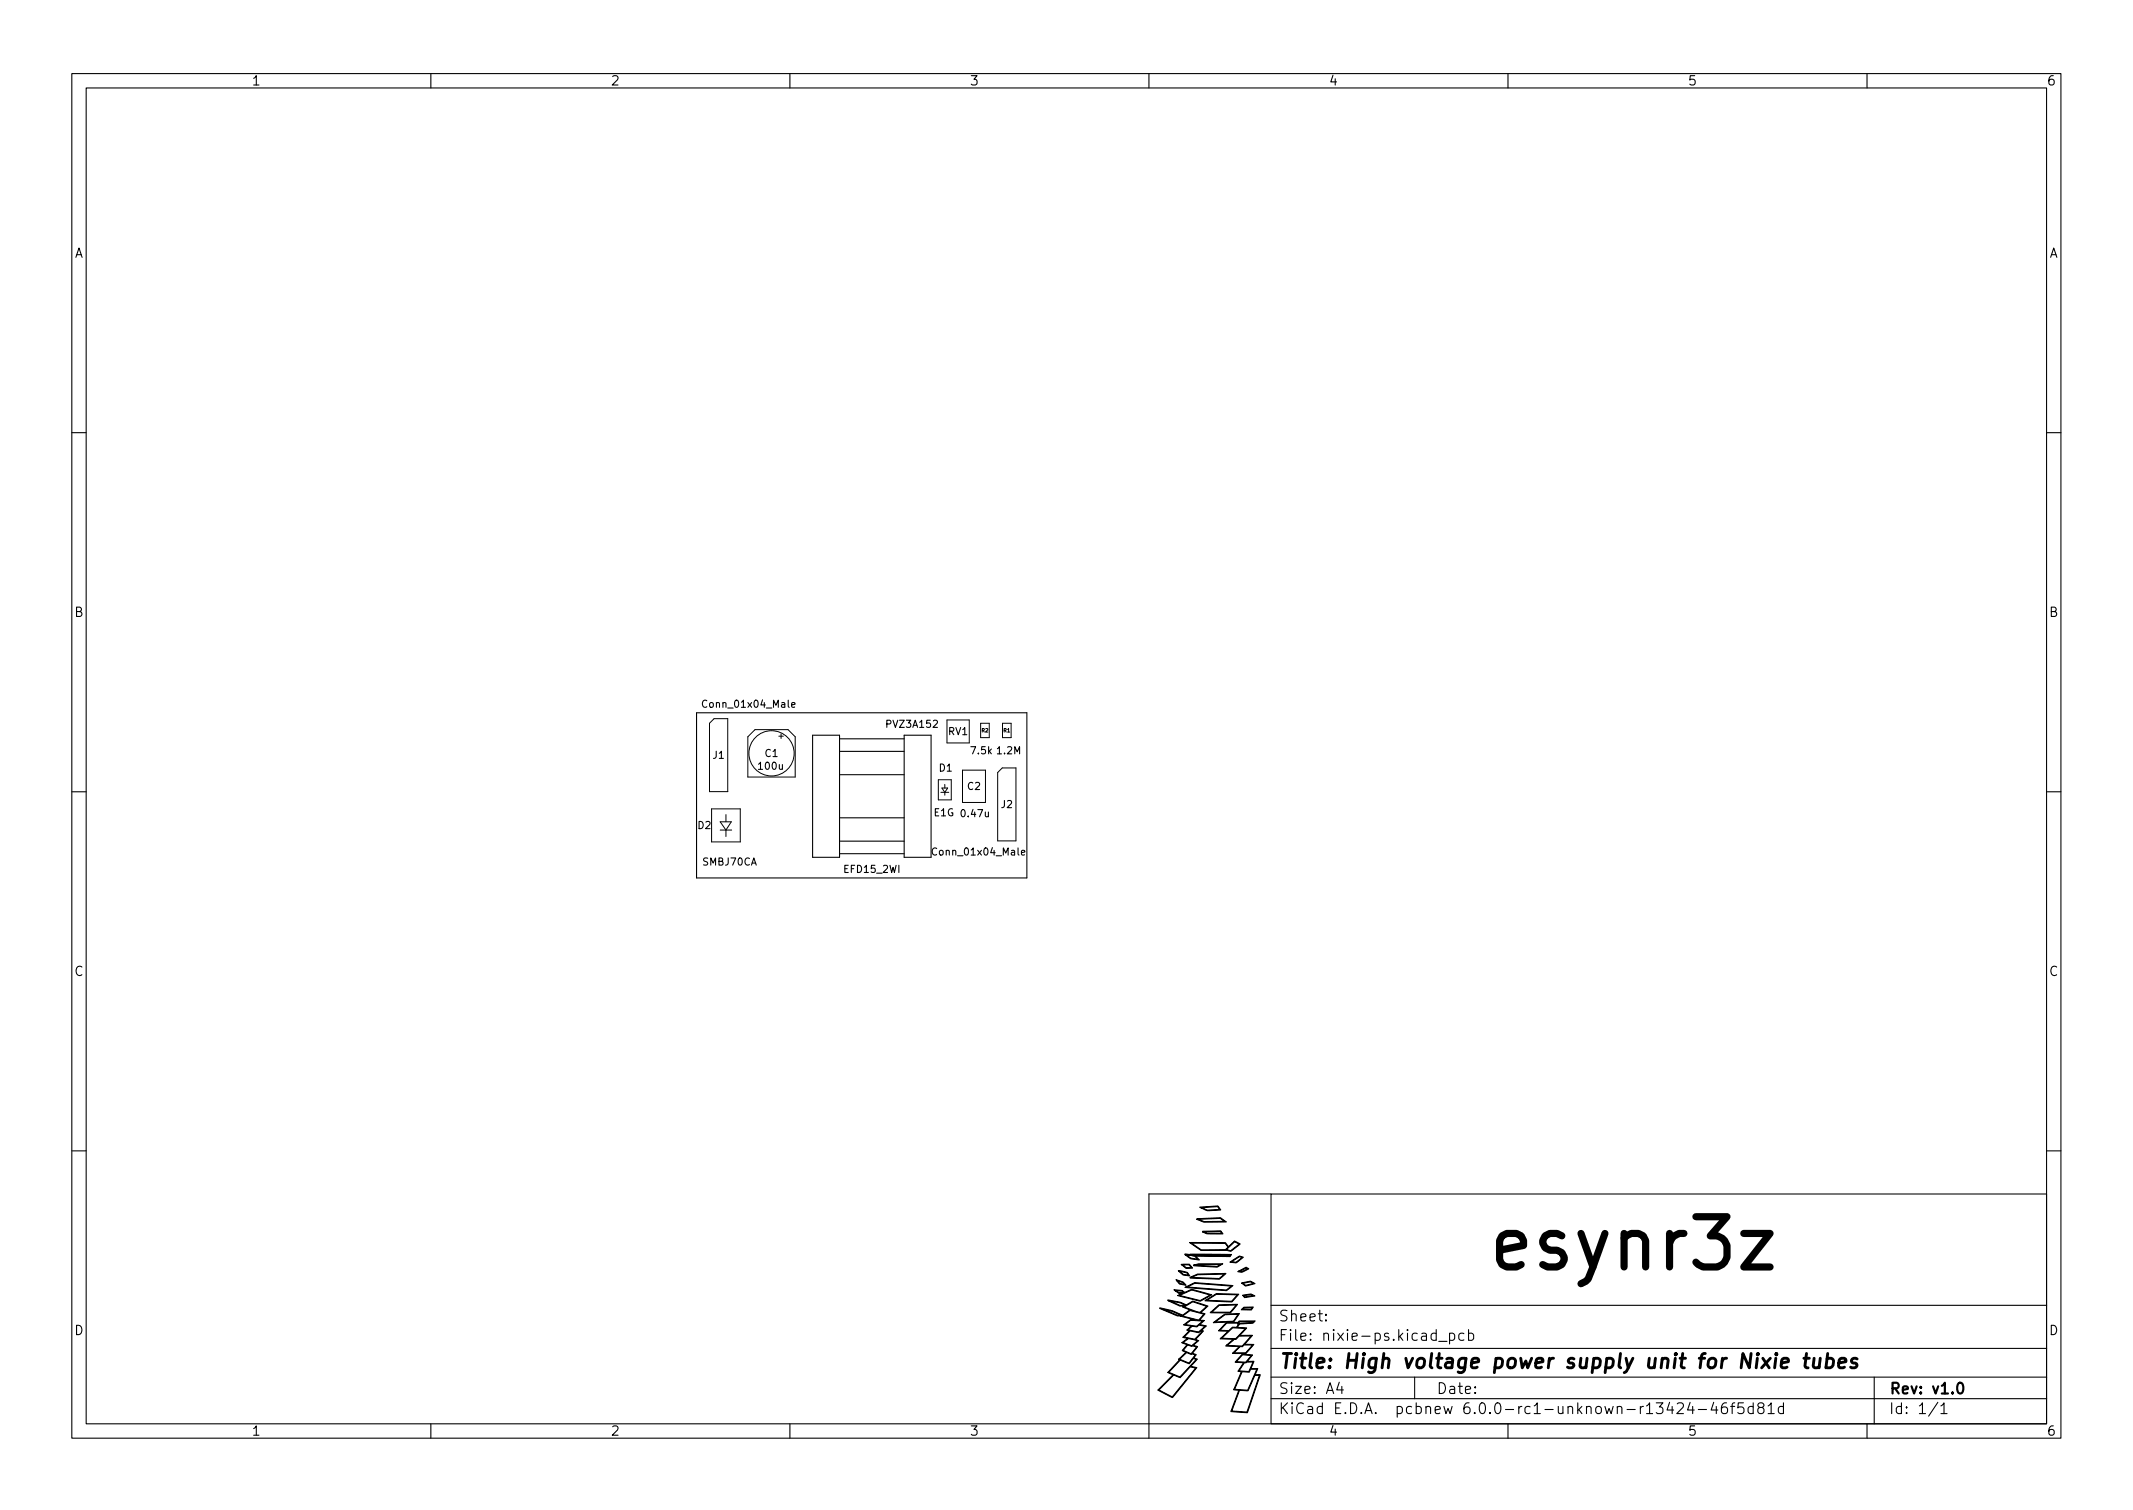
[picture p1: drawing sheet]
<svg xmlns="http://www.w3.org/2000/svg" width="297mm" height="210mm" viewBox="0 0 297 210" stroke-linecap="round" stroke-linejoin="round" font-family="sans-serif">
<defs><g id="words">
<text font-size="9.7" x="207" y="176.7">esynr3z</text>
<text font-size="2.8" x="178" y="190.6">Title: High voltage power supply unit for Nixie tubes</text>
<g font-size="2.1">
<text x="178" y="184">Sheet:</text>
<text x="178" y="186.7">File: nixie-ps.kicad_pcb</text>
<text x="178" y="196.9">KiCad E.D.A. pcbnew 6.0.0-rc1-unknown-r13424-46f5d81d</text>
<text x="178" y="194.1">Size: A4</text>
<text x="200" y="194.1">Date:</text>
<text x="263" y="194.1">Rev: v1.0</text>
<text x="263" y="196.9">Id: 1/1</text>
</g>
<g font-size="1.8">
<text x="35" y="11.9">1</text>
<text x="85" y="11.9">2</text>
<text x="135" y="11.9">3</text>
<text x="185" y="11.9">4</text>
<text x="235" y="11.9">5</text>
<text x="285" y="11.9">6</text>
<text x="10.3" y="35.9">A</text>
<text x="285.3" y="35.9">A</text>
<text x="10.3" y="85.9">B</text>
<text x="285.3" y="85.9">B</text>
<text x="10.3" y="135.9">C</text>
<text x="285.3" y="135.9">C</text>
<text x="10.3" y="185.9">D</text>
<text x="285.3" y="185.9">D</text>
<text x="35" y="199.9">1</text>
<text x="85" y="199.9">2</text>
<text x="135" y="199.9">3</text>
<text x="185" y="199.9">4</text>
<text x="235" y="199.9">5</text>
<text x="285" y="199.9">6</text>
</g>
<g font-size="1.4">
<text x="98.2" y="98.5">Conn_01x04_Male</text>
<text x="123.6" y="101.3">PVZ3A152</text>
<text x="99.3" y="105.7">J1</text>
<text x="105.7" y="107.2">100u</text>
<text x="106.6" y="105.4">C1</text>
<text x="130.8" y="107.4">D1</text>
<text x="132.1" y="102.3">RV1</text>
<text x="135.3" y="105">7.5k 1.2M</text>
<text x="130.1" y="113.7">E1G</text>
<text x="134" y="113.8">0.47u</text>
<text x="134.7" y="110">C2</text>
<text x="139.4" y="112.5">J2</text>
<text x="97.2" y="115.4">D2</text>
<text x="130.2" y="119.1">Conn_01x04_Male</text>
<text x="97.9" y="120.5">SMBJ70CA</text>
<text x="117.6" y="121.5">EFD15_2WI</text>
</g>
<g font-size=".7">
<text x="136.7" y="102">R2</text>
<text x="139.8" y="102">R1</text>
</g>
</g></defs>
<g fill="none" stroke="#000" stroke-width=".15">
<path d="M10 10.2h277v190.1h-277zM12 12.2h273v186.1h-273zM60 10.2v2M110 10.2v2M160 10.2v2M210 10.2v2M260 10.2v2M10 60.2h2M285 60.2h2M97 99.2h46v23h-46zM10 110.2h2M113.2 102.4h3.7v17h-3.7z"/>
<path d="M116.9 107.9h9M116.9 113.9h9M116.9 118.9h9M116.9 117.1h9M116.9 104.6h9M116.9 102.9h9M125.9 102.4h3.8v17h-3.8zM285 110.2h2M10 160.2h2M177 166.2h-17v34.1M177 166.3h108v32h-108zM285 160.2h2"/>
<path d="M60 198.3v2M110 198.3v2M177 194.8h108M177 191.8h108M177 187.8h108M177 181.8h108M184.6 183.8l.1 .1h-.1v-.1v.1M184.6 183l.1 .1h-.1v-.1v.1M186.5 192.5l-.4 1h1M186.9 193v1M197 191.8v3M200.4 186.8h1.1"/>
<path d="M201.9 185.7l.4-.1 .3 .3v.4l-.2 .3h-.1h-.4M201.9 185.6v1.5M203.9 185.7l-.5-.1-.3 .3v.4l.2 .3h.1h.5M204.5 185.7l.4-.1 .3 .3v.4l-.1 .3h-.2h-.4M204.5 185.1v1.5M210 198.3v2M233.6 195.5l.2-.2 .5 .1a.41 .41 0 0 1 .1 .6l-.9 .8h.9M235.4 195.3l-.4 1h.9M235.7 195.8v1M236.5 196.3h1.1M238.6 195.3l-.3 1h.9M239 195.8v1"/>
<path d="M240.4 195.3a.59 .59 0 0 0-.7 .7v.5l.2 .3h.4l.2-.1 .1-.5-.2-.2-.4-.1-.3 .3M241 195.8h.6M241.6 195.3l-.3 .1-.1 .1v1.3M242.8 195.3h-.7l-.1 .7 .2-.1 .5 .1 .2 .2-.1 .5-.2 .1h-.4l-.2-.1M244.1 195.9l-.4-.1-.3 .3v.4l.2 .3h.1h.4M244.1 195.3v1.5M245.1 196l-.2-.1a.31 .31 0 0 1-.1-.3 .31 .31 0 0 1 .3-.3h.3l.2 .3-.1 .3-.6 .1-.1 .3 .1 .4 .2 .1h.3l.2-.3v-.2l-.2-.3M246.2 195.8l.4-.5v1.5M246.2 196.8h.9M248.4 195.9l-.5-.1-.3 .3v.4l.2 .3h.1h.5M248.4 195.3v1.5M260 198.3v2"/>
<path d="M261 191.8v6.5M269.9 195.3l-1.3 1.9M270.3 195.8l.4-.5v1.5M270.3 196.8h.8"/>
</g>
<path d="M242.8 171.7h3.7l-3.7 4.7h3.7" fill="none" stroke="#000" stroke-width="1"/>
<path d="M272.8 192.6a.36 .36 0 0 1 .5 .2 .77 .77 0 0 1-.4 1.2 1 1 0 0 1-.1-1.4z" fill="none" stroke="#000" stroke-width=".3"/>
<path d="M248.1 189.8l.9-.2v-.4l-.2-.1-.6 .1-.1 .2-.1 .8 .1 .2 .2 .1 .6-.1M251.2 189.1h.8M251.6 188.5l-.2 1.7v.2l.4 .1M252.6 189.1l-.1 1.1 .1 .2a.57 .57 0 0 0 .7-.1M253.5 189.1l-.2 1.4M254.4 189.2l.2-.1 .6 .1 .1 .3v.6a.66 .66 0 0 1-1 .3M254.5 188.5l-.2 2M256.1 189.8l.9-.2v-.4l-.6-.1-.3 .3-.1 .8 .1 .2 .2 .1 .6-.1M258.6 189.2a.49 .49 0 0 0-.8 .3l.1 .2 .2 .1 .4 .1 .1 .2-.1 .3-.2 .1-.6-.1" fill="none" stroke="#000" stroke-width=".4"/>
<g fill="#000" stroke="#000" stroke-width=".14">
<path d="M163.8 178.2l.4 .1a1.11 1.11 0 0 1 .9 .6l.1 .1-1-.2-.3-.4h.1a.73 .73 0 0 0 .9 .4l-.2-.2-.8-.2zM164.1 176.9h.1a2.18 2.18 0 0 1 1.3 .4l.2 .4a1.61 1.61 0 0 1-1.5-.7h.1a1.15 1.15 0 0 0 1.2 .5 .76 .76 0 0 0-.8-.4l-.5-.1zM165 174.6l6.5 .1-.2 .3-4.8-.1 .5 .5h-.2a2.01 2.01 0 0 1-1.7-.7h.1a1.74 1.74 0 0 0 1.6 .6l-.5-.4-1.3-.2 5.5 .2h.7l.1-.1-6.3-.1zM164.5 176h1.1l.5 .6h-.9l-.6-.5 .2 .1a1.09 1.09 0 0 0 .9 .3h.2l-.3-.4h-1zM163.5 179.6l1.1 .1 .2 .1a.3 .3 0 0 0 .5 0 1.07 1.07 0 0 1 1.3-.1l2.2 .6-1.7 .9-3.1-.8h.3l2.7 .6a2.61 2.61 0 0 0 1.4-.6l.1-.1-1.9-.5a1.13 1.13 0 0 0-1.3 .1l-1 .5h-.3l.7-.3h-.6l-.5-.4h.3a1.02 1.02 0 0 0 .9 .3l-.2-.2-1-.1zM165 179.3l.4-.1 5.4 .4 .7-.5-5.1-.4-1 .5h-.3l.5-.2a1.76 1.76 0 0 1 1.7-.3l4.4 .3-.1 .1a1.61 1.61 0 0 1-1.1 .6zM167.1 168.1l2.5-.2 .4 .6h-.4a3.2 3.2 0 0 1-1.9-.1l-.5-.2h.3a1.65 1.65 0 0 0 1.5 .2l.8-.1a.71 .71 0 0 0-1-.2l-1.3 .1zM167.5 171.4h2.5l.3 .4h-.6a4.1 4.1 0 0 1-2.2-.3h.3l.3 .2h2l-.1-.2h-2.5zM166.2 176.2l.7-.2h3.4a1.64 1.64 0 0 1-1.7 .4l-2.3-.1-.1-.1 3.3 .1 .4-.2zM166.7 169.7l3.3-.1 .8 .5-3.2 .1-.9-.4h.2l.8 .3 2.8-.1-.2-.1a1.33 1.33 0 0 0-1.3-.2l-2.1 .1h-.2zM165.7 177.9l3.4 .1a1.18 1.18 0 0 0 1.4-.6l-3.7 .1-.8 .4h-.3l1.1-.5 3.9-.1-.4 .4a.99 .99 0 0 1-1.2 .4l-3.3-.1zM165.6 173h5.1l.4 .6 .8-.8 .8 .4-1.3 1-.6-.1h-3.5l-1.5-1h.2l.6 .5a1.37 1.37 0 0 0 1.5 .4h2.7l.6 .1 1.1-.9-.6-.3-1.1 1.1h-.1l.3-.3-.2-.3a.55 .55 0 0 0-.7-.3h-4.3z"/>
<path d="M171.3 175.7h.3a.84 .84 0 0 0 1-.3l.3-.3-.3-.1-1 .7h-.2l.7-.5a.72 .72 0 0 1 1.1-.1h-.1a2.2 2.2 0 0 1-1.1 .7zM172.4 177.1l.5-.1 .8-.3-.2-.1-.8 .4h-.2l.6-.3a.43 .43 0 0 1 .8 0 1.57 1.57 0 0 1-1.3 .4zM172.9 178.6l1.2-.2 .7 .3-.7 .2a.75 .75 0 0 1-1.1-.2h.1l.4 .3 1-.3a.74 .74 0 0 0-.9-.1zM161.5 182.1l1.7 .4 1.2 .5a.39 .39 0 0 0 .6-.1l.7-.5-1-.4 2.4 .7 .9-.8-1.9-.6-1.2 .7h-.2l.2-.2-.6 .1-1.5-.7h.2l1.3 .6 .7-.1-.6-.3-1.6-.2-.2-.2 1.8 .3 .8 .4 .9-.5 2.1 .7-1 .9 .6 .1-.8 .9 .7 .1-.6 .5 .9 .2-.7 .7h.3l-1.1 1.2 .4 .2-.7 .6 .6 .2-.7 .9 .5 .2-.3 .5 .4 .2-.9 1 .9 .1-3.4 4.2-2.1-1 .2-.1 1.8 1 3.3-4-.8-.2-1.2 1.4a.26 .26 0 0 1-.3 .2 .26 .26 0 0 1-.2-.2l-.5-.2-2.1 2h-.1l2-2.1-.7-.3 1.5 .5a.28 .28 0 0 0 .3 .1 .28 .28 0 0 0 .2-.3l2-2.1-.3-.1a.66 .66 0 0 0-.5 .5 .25 .25 0 0 1-.3 .2 .25 .25 0 0 1-.2-.1l-.7-.3a.29 .29 0 0 0-.3-.1 .29 .29 0 0 0-.2 .3l-1.3 1.4h-.2l1.6-1.7-.1-.1 1.5 .5 .8-1.1-.4-.2-.1 .1-.6-.3-1 1h-.2l1-1-.4-.3 1.2 .5 .7-.9-.9-.2a.28 .28 0 0 0-.3-.1 .28 .28 0 0 0-.2 .2l-.4 .5h-.1l.6-.8-.7-.2 1.1 .3a.3 .3 0 0 0 .5-.1l.5-.5-1.2-.3-.7 .5h-.2l.8-.5-.7-.2h.2l1.5 .3 1-1.1h-.2l-.3 .2-1.2-.3-.8 .9h-.1l.8-.9-.3-.1h.2l1.4 .3 .9-.8-.8-.2-.3 .3-.7-.1-.5 .5h-.2l.6-.5-1.1-.2a1.46 1.46 0 0 1 1.1 .1l.7 .1 .9-.7-1.7-.2-.7 .6h-.2l.4-.3a1.08 1.08 0 0 1 1-.3h.1l-2-.5 2.3 .4a.37 .37 0 0 0 .5-.2l.4-.5-1.9-.5-.5 .4a1.1 1.1 0 0 1-1 .3h-.2l-2.1-.9h.2l1.9 .8h.5l-1.3-.5-1.3-.3zM167.8 181.1l.3-.1 3.4 .2 .8-.9-2.9-.1-1.3 .8h-.2l1.5-.9 3.1 .1-.9 1.1zM168.5 182.8l.1-.1h2.7l.9-1-2.4 .1-1 .9h-.2l1.1-1 2.6-.1-.9 1.2zM169 184.2l.1-.1 2.7-.1 .6-1-1.8 .1-1.3 1h-.2l.4-.4a2.31 2.31 0 0 1 1.2-.7l1.9-.1-.8 1.1zM172.9 188.6l.1-.1 1.4 .2-.7 .9 .9-.1-.4 1 1 .1-.4 .8h.7l-1.8 5.3-2.3-.1 .1-.1 2.1 .1 1.8-5.1h-.7l-.8 1.9a.31 .31 0 0 1-.1 .3 .31 .31 0 0 1-.4-.1h-.8l-1.1 2.9h-.1l1.1-2.9-.7-.1v-.1l2 .2 1.2-2.9h-.8l-.2 .4-.7-.1a.31 .31 0 0 0-.3 0 .31 .31 0 0 0-.2 .4l-.9 2h-.1l1-2.4h-.4v-.1l1.3 .1a.26 .26 0 0 0 .3-.1 .26 .26 0 0 0 .1-.3l.4-.9-1.2 .1-.7 1.1h-.2l.8-1.1-1.2-.1 .1-.1 1.1 .1a.56 .56 0 0 0 .7-.5l.3-.5-1.2-.1-.8 1h-.1zM173 180.3h.6a1.34 1.34 0 0 1 1.1 .1l.1 .1-1.5 .2-.2-.3h.1l.2 .2 1-.2-.2-.1-1 .1zM173.2 182h1.3l-.2 .4h-1.4l.1-.1h1.2l.1-.2h-1.1l-.2 .2zM170.8 184.1h1.6l.1-.2h2.3l-.1 .2a2.28 2.28 0 0 1-1.5 .2l-.5 .1-.4 .4 1.3 .1-.9 1h1.7l-1.1 1.3h1.3l-1.1 1.3h-1.9l.1-.1h1.8l.9-1.1h-1.2l-.2 .2h-.3l-.8 .9h-.2l.9-.9-1.9-.1 .2-.1 2.1 .1 1.2-1.4-1.7 .1-.4 .4h-.2l-1 .8h-.1l.9-.8-1.8-.1 .1-.1 1.9 .1a2.77 2.77 0 0 0 1.2-1.1l.3-.3-1.7-.1-1.5 1.4h-.2l1-.9-1.3-.1 .1-.1 .7 .1a1.01 1.01 0 0 0 1.1-.5h.6l.3-.4h-.2l.1-.1 2-.2 .2-.1h-2l-.1 .3-1.7-.1-.9 1h-.1z"/>
</g>
<g fill="none" stroke="#000" stroke-width=".14">
<path d="M99.1 112.6h4v4.6h-4zM99.4 100.1h1.9v10.1h-2.5v-9.5zM100.3 115.6h1.6M100.3 114.4h1.5l-.7 1.2zM101.1 113.4v1M101.1 115.6v.9M104.1 102.6l1-1h4.6l1 1v5.6h-6.6zM108.5 102.5h.6M108.8 102.2v.6M130.7 108.6h1.8v2.8h-1.8zM131 110.3h1.1M131.2 109.7h.8l-.4 .6z"/>
<path d="M131.6 109.2v.5M131.6 110.3v.4M131.9 100.2h3.1v3.2h-3.1zM134 107.2h3.2v4.5h-3.2zM136.6 100.7h1.2v2h-1.2zM138.9 107.6l.7-.7h1.9v10.2h-2.6zM139.6 100.7h1.2v2h-1.2z"/>
<circle cx="107.4" cy="104.9" r="3.2"/>
</g>
<use href="#words"/>
</svg>
